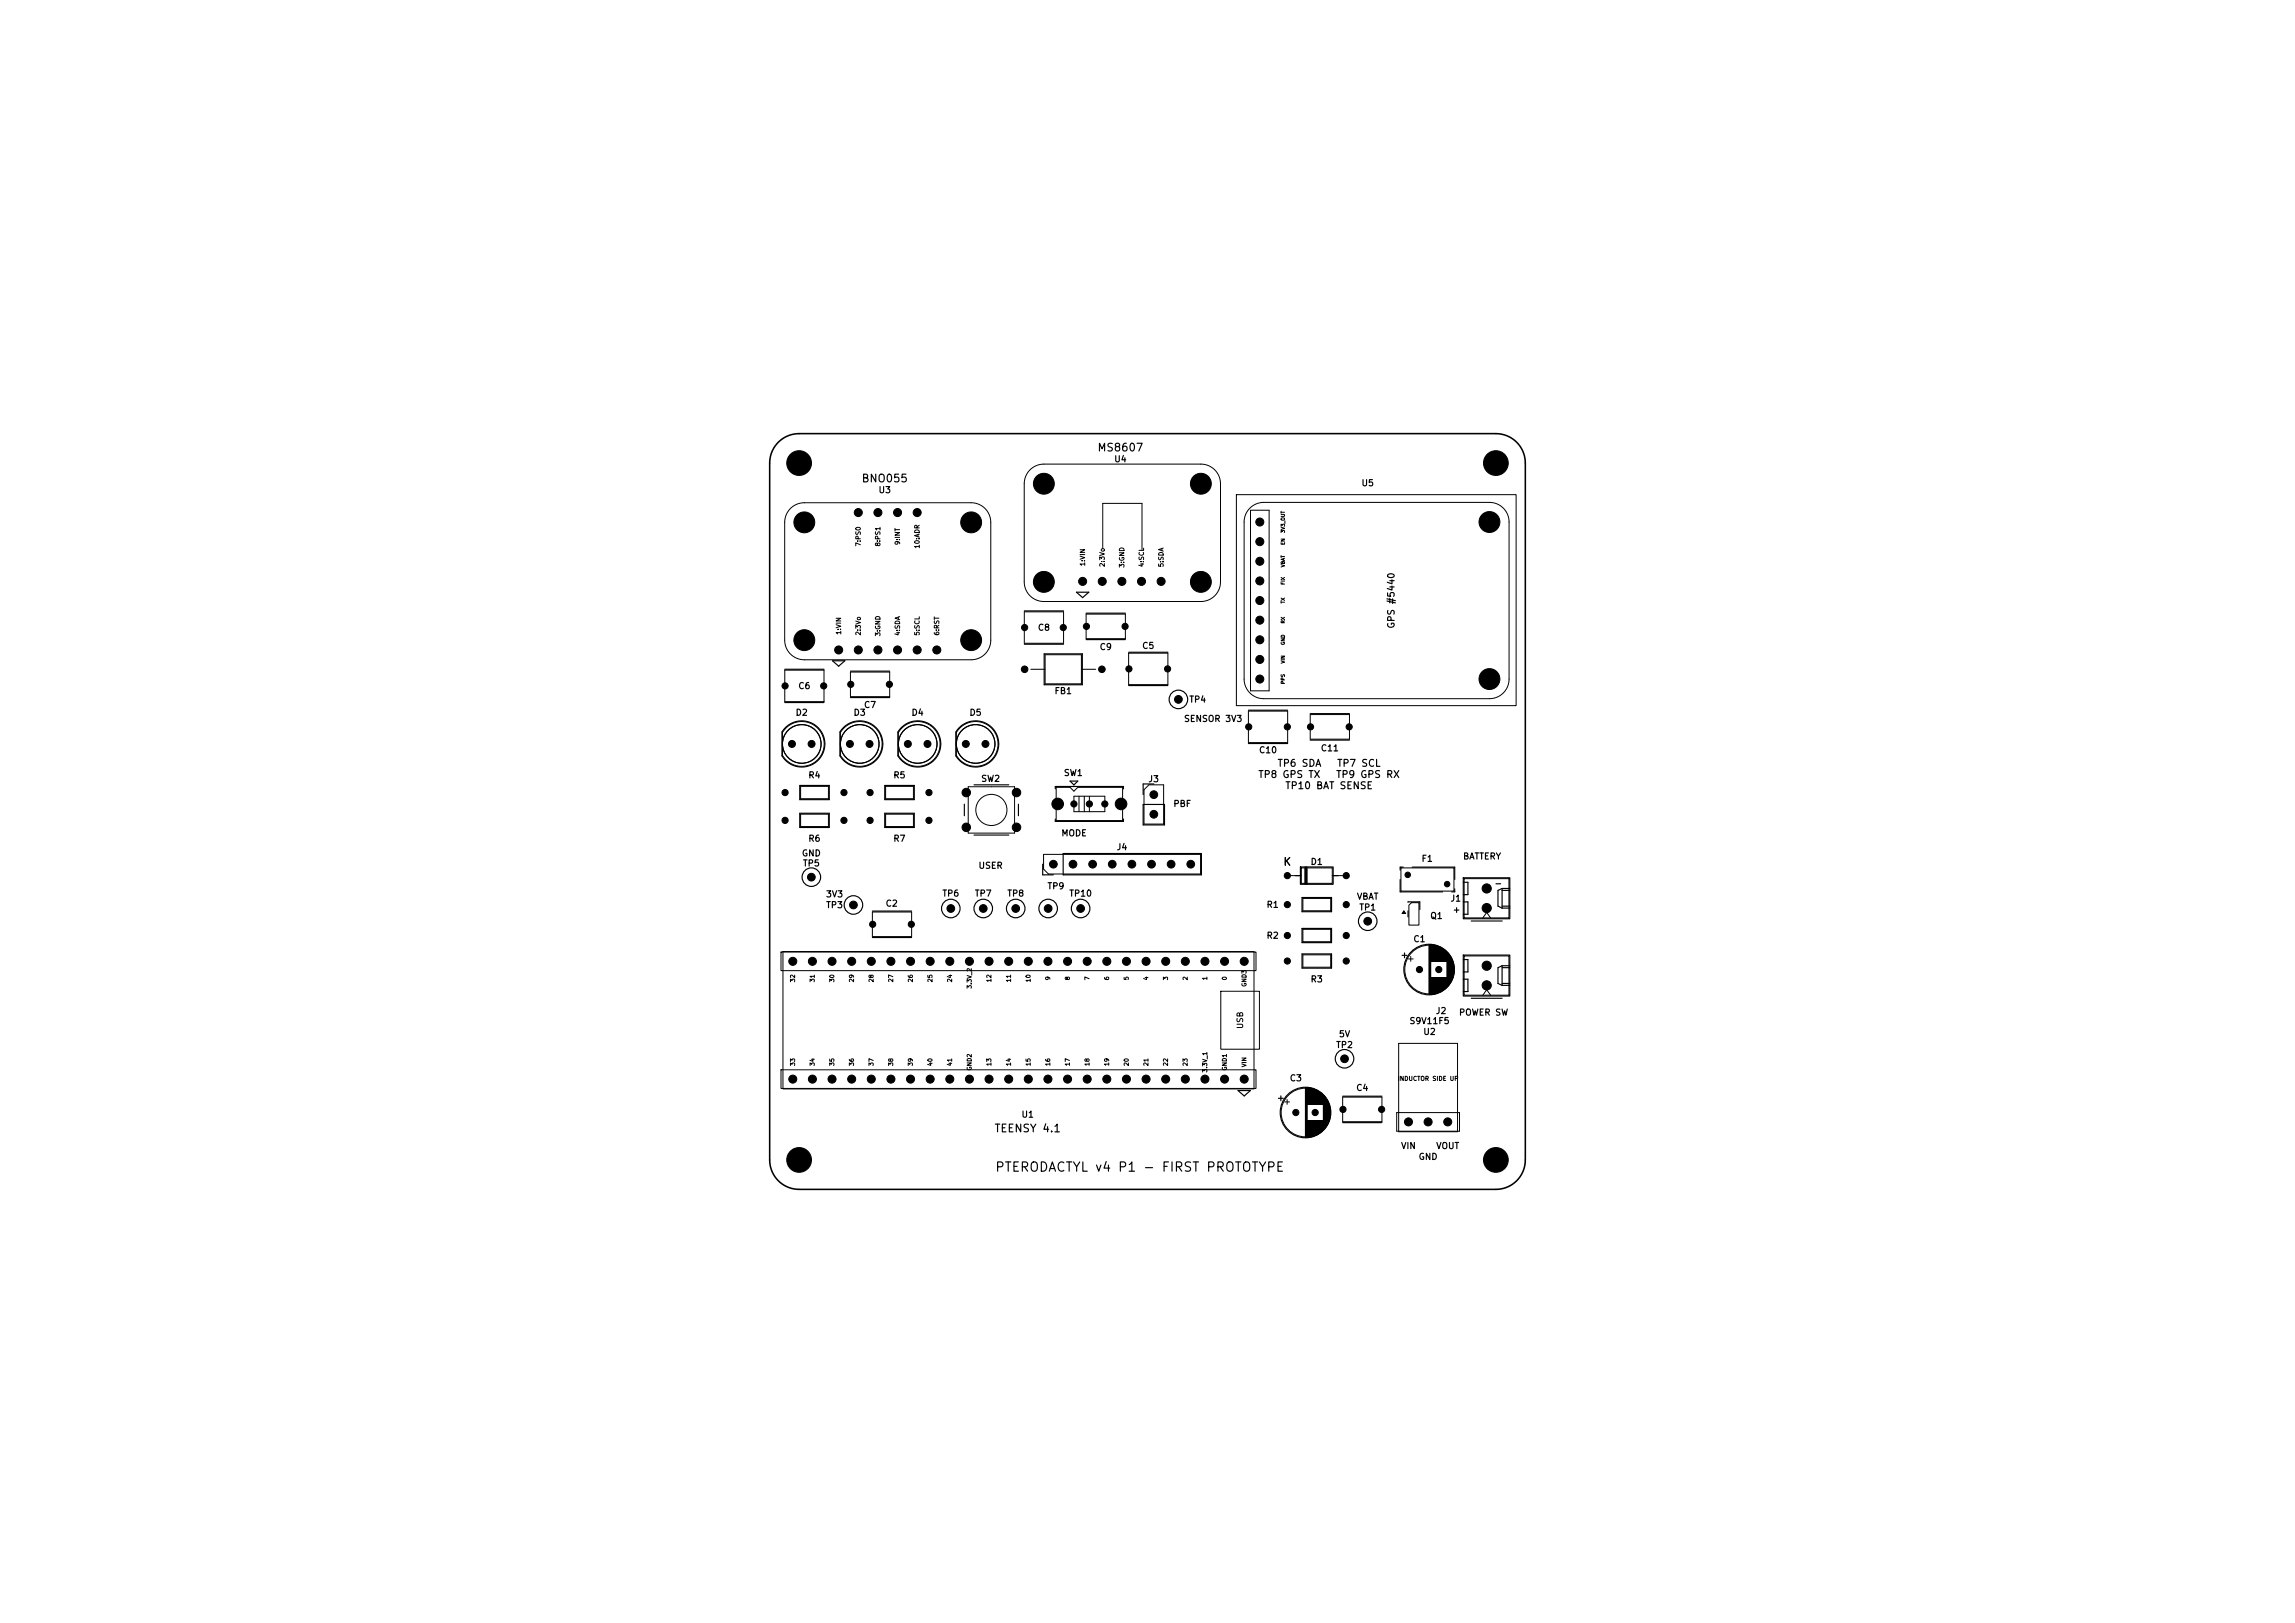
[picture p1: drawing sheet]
<svg xmlns="http://www.w3.org/2000/svg" width="297mm" height="210mm" viewBox="0 0 297 210" stroke-linecap="round" stroke-linejoin="round" font-family="sans-serif">
<defs><g id="words">
<text font-size="1.2" x="128.7" y="151.9">PTERODACTYL v4 P1 - FIRST PROTOTYPE</text>
<g font-size="1">
<text x="141.9" y="58.7">MS8607</text>
<text x="111.4" y="62.7">BNO055</text>
<text x="166" y="112.3">K</text>
<text x="128.6" y="146.8">TEENSY 4.1</text>
</g>
<g font-size=".9">
<text x="180.7" y="81.4" transform="rotate(-90 180.7 81.4)">GPS #5440</text>
<text x="162.8" y="100.9">TP8 GPS TX</text>
<text x="165.2" y="99.4">TP6 SDA</text>
<text x="172.8" y="100.9">TP9 GPS RX</text>
<text x="173" y="99.4">TP7 SCL</text>
<text x="166.3" y="102.3">TP10 BAT SENSE</text>
</g>
<g font-size=".8">
<text x="113.6" y="64">U3</text>
<text x="144.1" y="60">U4</text>
<text x="176.1" y="63.1">U5</text>
<text x="134.2" y="81.8">C8</text>
<text x="103.2" y="89.4">C6</text>
<text x="142.2" y="84.3">C9</text>
<text x="147.7" y="84.2">C5</text>
<text x="102.9" y="92.8">D2</text>
<text x="110.4" y="92.8">D3</text>
<text x="111.7" y="91.8">C7</text>
<text x="117.9" y="92.8">D4</text>
<text x="125.4" y="92.8">D5</text>
<text x="136.4" y="90">FB1</text>
<text x="153.1" y="93.6">SENSOR 3V3</text>
<text x="153.8" y="91.1">TP4</text>
<text x="104.5" y="100.9">R4</text>
<text x="115.5" y="100.9">R5</text>
<text x="126.9" y="101.4">SW2</text>
<text x="137.6" y="100.6">SW1</text>
<text x="148.5" y="101.4">J3</text>
<text x="162.9" y="97.7">C10</text>
<text x="170.9" y="97.4">C11</text>
<text x="151.8" y="104.6">PBF</text>
<text x="103.7" y="111">GND</text>
<text x="103.8" y="112.3">TP5</text>
<text x="104.5" y="109.1">R6</text>
<text x="115.5" y="109.1">R7</text>
<text x="126.6" y="112.6">USER</text>
<text x="137.3" y="108.4">MODE</text>
<text x="144.4" y="110.2">J4</text>
<text x="169.5" y="112.1">D1</text>
<text x="183.9" y="111.7">F1</text>
<text x="189.3" y="111.4">BATTERY</text>
<text x="106.8" y="116.3">3V3</text>
<text x="106.8" y="117.7">TP3</text>
<text x="114.5" y="117.5">C2</text>
<text x="121.9" y="116.2">TP6</text>
<text x="126.1" y="116.2">TP7</text>
<text x="130.3" y="116.2">TP8</text>
<text x="135.5" y="115.3">TP9</text>
<text x="138.3" y="116.2">TP10</text>
<text x="163.8" y="117.7">R1</text>
<text x="175.5" y="116.6">VBAT</text>
<text x="175.8" y="118">TP1</text>
<text x="185" y="119.1">Q1</text>
<text x="187.6" y="116.9">J1</text>
<text x="187.9" y="118.3">+</text>
<text x="193.3" y="114.9">-</text>
<text x="163.8" y="121.7">R2</text>
<text x="182.8" y="122.1">C1</text>
<text x="169.5" y="127.3">R3</text>
<text x="185.7" y="131.4">J2</text>
<text x="188.7" y="131.6">POWER SW</text>
<text x="161.1" y="133.2" transform="rotate(-90 161.1 133.2)">USB</text>
<text x="172.8" y="135.8">TP2</text>
<text x="173.2" y="134.4">5V</text>
<text x="182.3" y="132.7">S9V11F5</text>
<text x="184.1" y="134.1">U2</text>
<text x="166.8" y="140.1">C3</text>
<text x="175.4" y="141.4">C4</text>
<text x="132.1" y="144.8">U1</text>
<text x="181.2" y="148.9">VIN</text>
<text x="185.8" y="148.9">VOUT</text>
<text x="183.5" y="150.3">GND</text>
</g>
<g font-size=".6">
<text x="111.5" y="70.8" transform="rotate(-90 111.5 70.8)">7:PS0</text>
<text x="114.1" y="70.8" transform="rotate(-90 114.1 70.8)">8:PS1</text>
<text x="116.6" y="70.6" transform="rotate(-90 116.6 70.6)">9:INT</text>
<text x="119.1" y="71.1" transform="rotate(-90 119.1 71.1)">10:ADR</text>
<text x="140.6" y="73.3" transform="rotate(-90 140.6 73.3)">1:VIN</text>
<text x="143.1" y="73.4" transform="rotate(-90 143.1 73.4)">2:3Vo</text>
<text x="145.6" y="73.5" transform="rotate(-90 145.6 73.5)">3:GND</text>
<text x="148.2" y="73.4" transform="rotate(-90 148.2 73.4)">4:SCL</text>
<text x="150.7" y="73.5" transform="rotate(-90 150.7 73.5)">5:SDA</text>
<text x="109" y="82.2" transform="rotate(-90 109 82.2)">1:VIN</text>
<text x="111.5" y="82.3" transform="rotate(-90 111.5 82.3)">2:3Vo</text>
<text x="114.1" y="82.4" transform="rotate(-90 114.1 82.4)">3:GND</text>
<text x="116.6" y="82.3" transform="rotate(-90 116.6 82.3)">4:SDA</text>
<text x="119.1" y="82.3" transform="rotate(-90 119.1 82.3)">5:SCL</text>
<text x="121.7" y="82.3" transform="rotate(-90 121.7 82.3)">6:RST</text>
</g>
<g font-size=".5">
<text x="103" y="127.2" transform="rotate(-90 103 127.2)">32</text>
<text x="105.6" y="127.2" transform="rotate(-90 105.6 127.2)">31</text>
<text x="108.1" y="127.2" transform="rotate(-90 108.1 127.2)">30</text>
<text x="110.6" y="127.2" transform="rotate(-90 110.6 127.2)">29</text>
<text x="113.2" y="127.2" transform="rotate(-90 113.2 127.2)">28</text>
<text x="115.7" y="127.2" transform="rotate(-90 115.7 127.2)">27</text>
<text x="118.3" y="127.2" transform="rotate(-90 118.3 127.2)">26</text>
<text x="120.8" y="127.2" transform="rotate(-90 120.8 127.2)">25</text>
<text x="123.3" y="127.2" transform="rotate(-90 123.3 127.2)">24</text>
<text x="125.9" y="128" transform="rotate(-90 125.9 128)">3.3V_2</text>
<text x="128.4" y="127.2" transform="rotate(-90 128.4 127.2)">12</text>
<text x="131" y="127.2" transform="rotate(-90 131 127.2)">11</text>
<text x="133.5" y="127.2" transform="rotate(-90 133.5 127.2)">10</text>
<text x="136" y="126.9" transform="rotate(-90 136 126.9)">9</text>
<text x="138.6" y="126.9" transform="rotate(-90 138.6 126.9)">8</text>
<text x="141.1" y="126.9" transform="rotate(-90 141.1 126.9)">7</text>
<text x="143.7" y="126.9" transform="rotate(-90 143.7 126.9)">6</text>
<text x="146.2" y="126.9" transform="rotate(-90 146.2 126.9)">5</text>
<text x="148.7" y="126.9" transform="rotate(-90 148.7 126.9)">4</text>
<text x="151.3" y="126.9" transform="rotate(-90 151.3 126.9)">3</text>
<text x="153.8" y="126.9" transform="rotate(-90 153.8 126.9)">2</text>
<text x="156.4" y="126.9" transform="rotate(-90 156.4 126.9)">1</text>
<text x="158.9" y="126.9" transform="rotate(-90 158.9 126.9)">0</text>
<text x="161.4" y="127.7" transform="rotate(-90 161.4 127.7)">GND3</text>
<text x="103" y="138" transform="rotate(-90 103 138)">33</text>
<text x="105.6" y="138" transform="rotate(-90 105.6 138)">34</text>
<text x="108.1" y="138" transform="rotate(-90 108.1 138)">35</text>
<text x="110.6" y="138" transform="rotate(-90 110.6 138)">36</text>
<text x="113.2" y="138" transform="rotate(-90 113.2 138)">37</text>
<text x="115.7" y="138" transform="rotate(-90 115.7 138)">38</text>
<text x="118.3" y="138" transform="rotate(-90 118.3 138)">39</text>
<text x="120.8" y="138" transform="rotate(-90 120.8 138)">40</text>
<text x="123.3" y="138" transform="rotate(-90 123.3 138)">41</text>
<text x="125.9" y="138.6" transform="rotate(-90 125.9 138.6)">GND2</text>
<text x="128.4" y="138" transform="rotate(-90 128.4 138)">13</text>
<text x="131" y="138" transform="rotate(-90 131 138)">14</text>
<text x="133.5" y="138" transform="rotate(-90 133.5 138)">15</text>
<text x="136" y="138" transform="rotate(-90 136 138)">16</text>
<text x="138.6" y="138" transform="rotate(-90 138.6 138)">17</text>
<text x="141.1" y="138" transform="rotate(-90 141.1 138)">18</text>
<text x="143.7" y="138" transform="rotate(-90 143.7 138)">19</text>
<text x="146.2" y="138" transform="rotate(-90 146.2 138)">20</text>
<text x="148.7" y="138" transform="rotate(-90 148.7 138)">21</text>
<text x="151.3" y="138" transform="rotate(-90 151.3 138)">22</text>
<text x="153.8" y="138" transform="rotate(-90 153.8 138)">23</text>
<text x="156.4" y="138.8" transform="rotate(-90 156.4 138.8)">3.3V_1</text>
<text x="158.9" y="138.6" transform="rotate(-90 158.9 138.6)">GND1</text>
<text x="161.4" y="138.1" transform="rotate(-90 161.4 138.1)">VIN</text>
<text x="180.8" y="140">INDUCTOR SIDE UP</text>
</g>
<g font-size=".4">
<text x="166.4" y="70.6" transform="rotate(-90 166.4 70.6)">EN</text>
<text x="166.4" y="69" transform="rotate(-90 166.4 69)">3V3_OUT</text>
<text x="166.4" y="75.7" transform="rotate(-90 166.4 75.7)">FIX</text>
<text x="166.4" y="73.5" transform="rotate(-90 166.4 73.5)">VBAT</text>
<text x="166.4" y="83.5" transform="rotate(-90 166.4 83.5)">GND</text>
<text x="166.4" y="80.7" transform="rotate(-90 166.4 80.7)">RX</text>
<text x="166.4" y="78.1" transform="rotate(-90 166.4 78.1)">TX</text>
<text x="166.4" y="88.6" transform="rotate(-90 166.4 88.6)">PPS</text>
<text x="166.4" y="85.9" transform="rotate(-90 166.4 85.9)">VIN</text>
</g>
</g></defs>
<g fill="none" stroke="#000" stroke-width=".15">
<path d="M132.6 79h5M139.3 76.6h1.6l-.8 .7zM140.6 79.3h5M101.6 86.6h5M101.6 90.9h5M101.6 94.1a2.99 2.99 0 0 1 4.4 .2 2.99 2.99 0 0 1-.5 4.4 2.99 2.99 0 0 1-4.3-.9v-3.1zM107.7 85.5h1.6l-.8 .7zM109.1 94.1a2.99 2.99 0 0 1 4.4 .2 2.99 2.99 0 0 1-.5 4.4 2.99 2.99 0 0 1-4.3-.9v-3.1zM110.1 86.8h5M110.1 90.3h5M116.6 94.1a2.99 2.99 0 0 1 4.4 .2 2.99 2.99 0 0 1-.5 4.4 2.99 2.99 0 0 1-4.3-.9v-3.1zM124.1 94.1a2.99 2.99 0 0 1 4.4 .2 2.99 2.99 0 0 1-.5 4.4 2.99 2.99 0 0 1-4.3-.9v-3.1z"/>
<path d="M132.6 83.4h5M135.1 84.6h5v4h-5zM140.6 82.8h5M146.1 84.4h5M146.1 88.7h5M161.6 91.9h5M161.6 96.2h5M169.6 92.3h5M169.6 95.8h5M103.5 101.6h3.8v1.9h-3.8zM103.5 105.2h3.8v1.9h-3.8zM112.9 117.9h5.1"/>
<path d="M114.5 101.6h3.8v1.9h-3.8zM114.5 105.2h3.8v1.9h-3.8zM124.8 104.1v1.5M126 108.1h4.5M126 101.6h4.5M131.8 104.1v1.5M134.9 111.8v1.4h1.4M136.6 102.1v-.3h8.8v.3M136.6 106v.3h8.8v-.3M137.6 110.4h17.9v2.8h-17.9zM138.5 101.1h1l-.5 .5zM147.9 104.1h2.8v2.6h-2.8z"/>
<path d="M149.3 101.4h-1.4v1.4M167.6 113.3h.7M168.3 112.2h4.2v2.2h-4.2zM168.5 116.1h3.8v1.9h-3.8zM168.9 112.2v2.2M169 112.2v2.2M169.1 112.2v2.2M172.5 113.3h.7M181.2 113.8v1.6h5.5M181.6 112.2h-.4v.4M182.2 116.7h1.5v1M182.2 117.9v.7"/>
<path d="M182.8 112.2h5.5v1.6M188.3 115v.4h-.4M189.4 113.6h6v5.3h-6zM189.4 114.2h.6v1.6h-.6M189.4 116.7h.6v1.6h-.6M190.4 119.2h4M194.4 115l-.5 .2v2.1l.5 .2M194.4 115h1M194.4 115v2.5M194.4 115.2h1M194.4 117.3h1M194.4 117.5h1"/>
<path d="M112.9 121.3h5.1M168.5 120.1h3.8v1.9h-3.8zM168.5 123.4h3.8v1.9h-3.8zM181.4 123.6h.7M181.8 123.3v.6M184.9 122.2v6.5M185 122.2v6.5M185.1 122.2v6.5M185.2 122.2v2.2M185.2 126.5v2.2M185.3 122.2v2.2M185.3 126.5v2.2"/>
<path d="M185.4 122.3v2.1M185.4 126.5v2.2M185.4 126.5v2.1M185.5 122.3v2.1M185.5 126.5v2.1M185.6 122.3v2.1M185.6 126.5v2.1M185.7 122.3v2.1M185.7 126.5v2.1M185.8 122.3v2.1M185.8 126.5v2.1M185.9 122.4v2"/>
<path d="M185.9 126.5v2.1M185.9 126.5v2M186 122.4v2M186 126.5v2M186.1 122.4v2M186.1 126.5v2M186.1 122.5v1.9M186.2 122.5v1.9M186.2 126.5v1.9M186.3 122.5v1.9M186.3 126.5v1.9M186.4 122.6v1.8"/>
<path d="M186.4 126.5v1.9M186.4 126.5v1.8M186.5 122.6v1.8M186.5 126.5v1.8M186.6 122.7v1.7M186.6 126.5v1.7M186.7 122.7v1.7M186.7 126.5v1.7M186.7 122.8v1.6M186.7 126.5v1.6M186.8 122.8v1.6M186.8 126.5v1.6"/>
<path d="M186.9 122.8v1.6M186.9 126.5v1.6M186.9 122.9v1.5M186.9 126.5v1.5M187 122.9v1.5M187 126.5v1.5M187 123v1.4M187 126.5v1.4M187.1 123v1.4M187.1 126.5v1.4M187.1 123.1v1.3M187.1 126.5v1.3"/>
<path d="M187.2 123.1v1.3M187.2 126.5v1.3M187.2 123.2v1.2M187.3 123.2v4.5M187.3 123.3v4.3M187.4 123.3v4.3M187.4 123.4v4.1M187.5 123.4v4.1M187.5 123.5v3.9M187.6 123.6v3.7M187.7 123.7v3.5M187.7 123.8v3.3"/>
<path d="M187.8 123.9v3.1M187.9 124v2.9M187.9 124.1v2.7M187.9 124.2v2.5M188 124.3v2.3M188 124.4v2.1M188.1 124.5v1.9M188.1 124.7v1.6M188.1 124.8v1.3M188.2 125.1v.8M189.4 123.6h6v5.3h-6zM189.4 124.2h.6v1.6h-.6"/>
<path d="M189.4 126.7h.6v1.6h-.6M190.4 129.2h4M194.4 125l-.5 .2v2.1l.5 .2M194.4 125v2.5M194.4 125h1M194.4 125.2h1M194.4 127.3h1M194.4 127.5h1M160.2 141.1h1.6l-.8 .7zM165.4 142.1h.7M165.8 141.8v.6M168.9 140.7v6.5"/>
<path d="M169 140.7v6.5M169.1 140.7v6.5M169.2 140.7v2.2M169.2 145v2.2M169.3 140.7v2.2M169.3 145v2.2M169.4 140.8v2.1M169.4 145v2.2M169.4 145v2.1M169.5 140.8v2.1M169.5 145v2.1M169.6 140.8v2.1"/>
<path d="M169.6 145v2.1M169.7 140.8v2.1M169.7 145v2.1M169.8 140.8v2.1M169.8 145v2.1M169.9 140.9v2M169.9 145v2.1M169.9 145v2M170 140.9v2M170 145v2M170.1 140.9v2M170.1 145v2"/>
<path d="M170.1 141v1.9M170.2 141v1.9M170.2 145v1.9M170.3 141v1.9M170.3 145v1.9M170.4 141.1v1.8M170.4 145v1.9M170.4 145v1.8M170.5 141.1v1.8M170.5 145v1.8M170.6 141.2v1.7M170.6 145v1.7"/>
<path d="M170.7 141.2v1.7M170.7 145v1.7M170.7 141.3v1.6M170.7 145v1.6M170.8 141.3v1.6M170.8 145v1.6M170.9 141.3v1.6M170.9 145v1.6M170.9 141.4v1.5M170.9 145v1.5M171 141.4v1.5M171 145v1.5"/>
<path d="M171 141.5v1.4M171 145v1.4M171.1 141.5v1.4M171.1 145v1.4M171.1 141.6v1.3M171.1 145v1.3M171.2 141.6v1.3M171.2 145v1.3M171.2 141.7v1.2M171.3 141.7v4.5M171.3 141.8v4.3M171.4 141.8v4.3"/>
<path d="M171.4 141.9v4.1M171.5 141.9v4.1M171.5 142v3.9M171.6 142.1v3.7M171.7 142.2v3.5M171.7 142.3v3.3M171.8 142.4v3.1M171.9 142.5v2.9M171.9 142.6v2.7M171.9 142.7v2.5M172 142.8v2.3M172 142.9v2.1"/>
<path d="M172.1 143v1.9M172.1 143.2v1.6M172.1 143.3v1.3M172.2 143.6v.8M173.8 141.8h5M173.8 145.3h5"/>
<circle cx="103.8" cy="96.3" r="2.5"/>
<circle cx="111.3" cy="96.3" r="2.5"/>
<circle cx="118.8" cy="96.3" r="2.5"/>
<circle cx="126.3" cy="96.3" r="2.5"/>
<circle cx="152.5" cy="90.5" r="1.2"/>
<circle cx="105" cy="113.5" r="1.2"/>
<circle cx="110.4" cy="117.1" r="1.2"/>
<circle cx="123" cy="117.6" r="1.2"/>
<circle cx="127.2" cy="117.6" r="1.2"/>
<circle cx="131.4" cy="117.6" r="1.2"/>
<circle cx="135.6" cy="117.6" r="1.2"/>
<circle cx="139.8" cy="117.6" r="1.2"/>
<circle cx="177" cy="119.2" r="1.2"/>
<circle cx="174" cy="137" r="1.2"/>
<circle cx="184.9" cy="125.5" r="3.3"/>
<circle cx="168.9" cy="144" r="3.3"/>
</g>
<g fill="none" stroke="#000" stroke-width=".13">
<path d="M102.3 65.8a2.54 2.54 0 0 1 1.8-.7h21.6a2.54 2.54 0 0 1 2.5 2.5v15.2a2.54 2.54 0 0 1-2.5 2.6h-21.6a2.54 2.54 0 0 1-2.6-2.6v-15.2a2.54 2.54 0 0 1 .8-1.8zM132.6 79.2h5v4h-5zM133.3 60.8a2.54 2.54 0 0 1 1.8-.7h20.3a2.54 2.54 0 0 1 2.5 2.5v12.7a2.54 2.54 0 0 1-2.5 2.5h-20.3a2.54 2.54 0 0 1-2.6-2.5v-12.7a2.54 2.54 0 0 1 .8-1.8zM140.6 79.5h5v3.1h-5zM142.7 71v-5.9h5.1v6M160 64h36.2v27.3h-36.2zM161.7 65.8a2.54 2.54 0 0 1 1.8-.8h29.3a2.54 2.54 0 0 1 2.5 2.5v20.4a2.54 2.54 0 0 1-2.5 2.5h-29.3a2.54 2.54 0 0 1-2.5-2.5v-20.4a2.54 2.54 0 0 1 .7-1.7zM161.8 66h2.4v23.4h-2.4zM101.6 86.7h5v4.1h-5zM101.7 94.2a2.9 2.9 0 0 1 4.3 .2 2.9 2.9 0 0 1-.6 4.2 2.9 2.9 0 0 1-4.1-.9v-2.9zM109.2 94.2a2.9 2.9 0 0 1 4.3 .2 2.9 2.9 0 0 1-.6 4.2 2.9 2.9 0 0 1-4.1-.9v-2.9zM110.1 87h5v3.1h-5z"/>
<path d="M116.7 94.2a2.9 2.9 0 0 1 4.3 .2 2.9 2.9 0 0 1-.6 4.2 2.9 2.9 0 0 1-4.1-.9v-2.9zM124.2 94.2a2.9 2.9 0 0 1 4.3 .2 2.9 2.9 0 0 1-.6 4.2 2.9 2.9 0 0 1-4.1-.9v-2.9zM133.4 86.6h1.8M135.2 84.7h4.7v3.8h-4.7zM139.9 86.6h1.9M146.1 84.5h5v4.1h-5zM161.6 92h5v4.1h-5zM169.6 92.5h5v3.1h-5zM103.6 101.8h3.6v1.6h-3.6zM103.6 105.4h3.6v1.6h-3.6zM112.9 118h5.1v3.2h-5.1zM114.6 101.8h3.6v1.6h-3.6z"/>
<path d="M114.6 105.4h3.6v1.6h-3.6zM125.3 101.8h6v6h-6zM135 110.6h20.4v2.5h-19.7l-.7-.6zM136.7 101.9h1.8l.5 .5 .5-.5h5.8v4.3h-8.6zM139 103h4v2h-4zM139.6 103v2M140.3 103v2M141 103v2M148 102.2l.7-.6h1.9v5h-2.6zM166.6 113.3h1.8M168.4 112.3h4v2h-4zM168.6 116.3h3.6v1.6h-3.6z"/>
<path d="M168.9 112.3v2M169 112.3v2M169.1 112.3v2M172.4 113.3h1.8M181.3 112.3h6.9v3h-6.9zM181.7 117.9l.2 .3h-.5zM182.7 116.8h.9v2.9h-1.3v-2.6zM189.5 113.7h5.8v5.1h-5.8zM191.9 118.8l.5-.7 .5 .7M101.1 123.2h61.4v2.4h-61.4zM101.1 138.4h61.4v2.4h-61.4zM101.3 123.1h61v17.8h-61z"/>
<path d="M158 128.3h5v7.5h-5zM168.6 120.3h3.6v1.6h-3.6zM168.6 123.6h3.6v1.6h-3.6zM181 135h7.6v11.4h-7.6zM182.3 124.1h.6M182.6 123.8v.6M189.5 123.7h5.8v5.1h-5.8zM191.9 128.8l.5-.7 .5 .7M166.3 142.6h.6M166.6 142.3v.6M173.8 142h5v3.1h-5zM180.7 144h8.2v2.4h-8.2z"/>
<circle cx="103.8" cy="96.3" r="2.5"/>
<circle cx="111.3" cy="96.3" r="2.5"/>
<circle cx="118.8" cy="96.3" r="2.5"/>
<circle cx="126.3" cy="96.3" r="2.5"/>
<circle cx="128.3" cy="104.8" r="2.02"/>
<circle cx="184.9" cy="125.5" r="3.1"/>
<circle cx="168.9" cy="144" r="3.2"/>
</g>
<path d="M181.7 117.9l.2 .3h-.5z" fill="#000"/>
<path d="M100.7 57.2a3.8 3.8 0 0 1 2.7-1.1h90.2a3.8 3.8 0 0 1 3.8 3.8v90.2a3.8 3.8 0 0 1-3.8 3.8h-90.2a3.8 3.8 0 0 1-3.8-3.8v-90.2a3.8 3.8 0 0 1 1.1-2.7z" fill="none" stroke="#000" stroke-width=".2"/>
<g fill="#000" stroke="#000" stroke-width=".13">
<circle cx="103.4" cy="59.9" r="1.6"/>
<circle cx="193.6" cy="59.9" r="1.6"/>
<circle cx="104.1" cy="67.6" r="1.35"/>
<circle cx="111.1" cy="66.3" r=".52"/>
<circle cx="113.6" cy="66.3" r=".52"/>
<circle cx="116.2" cy="66.3" r=".52"/>
<circle cx="118.7" cy="66.3" r=".52"/>
<circle cx="125.7" cy="67.6" r="1.35"/>
<circle cx="135.1" cy="62.6" r="1.35"/>
<circle cx="135.1" cy="75.3" r="1.35"/>
<circle cx="140.1" cy="75.2" r=".52"/>
<circle cx="142.6" cy="75.2" r=".52"/>
<circle cx="145.2" cy="75.2" r=".52"/>
<circle cx="147.7" cy="75.2" r=".52"/>
<circle cx="150.3" cy="75.2" r=".52"/>
<circle cx="155.4" cy="75.3" r="1.35"/>
<circle cx="155.4" cy="62.6" r="1.35"/>
<circle cx="163" cy="67.5" r=".52"/>
<circle cx="163" cy="72.6" r=".52"/>
<circle cx="163" cy="75.2" r=".52"/>
<circle cx="163" cy="77.7" r=".52"/>
<circle cx="163" cy="70.1" r=".52"/>
<circle cx="192.8" cy="67.5" r="1.35"/>
<circle cx="101.6" cy="88.8" r=".4"/>
<circle cx="102.5" cy="96.3" r=".45"/>
<circle cx="104.1" cy="82.8" r="1.35"/>
<circle cx="105" cy="96.3" r=".45"/>
<circle cx="106.6" cy="88.8" r=".4"/>
<circle cx="108.5" cy="84.1" r=".52"/>
<circle cx="110" cy="96.3" r=".45"/>
<circle cx="110.1" cy="88.6" r=".4"/>
<circle cx="111.1" cy="84.1" r=".52"/>
<circle cx="112.5" cy="96.3" r=".45"/>
<circle cx="113.6" cy="84.1" r=".52"/>
<circle cx="115.1" cy="88.6" r=".4"/>
<circle cx="116.2" cy="84.1" r=".52"/>
<circle cx="117.5" cy="96.3" r=".45"/>
<circle cx="118.7" cy="84.1" r=".52"/>
<circle cx="120" cy="96.3" r=".45"/>
<circle cx="121.2" cy="84.1" r=".52"/>
<circle cx="125" cy="96.3" r=".45"/>
<circle cx="125.7" cy="82.8" r="1.35"/>
<circle cx="127.5" cy="96.3" r=".45"/>
<circle cx="132.6" cy="86.6" r=".42"/>
<circle cx="132.6" cy="81.2" r=".4"/>
<circle cx="137.6" cy="81.2" r=".4"/>
<circle cx="140.6" cy="81.1" r=".4"/>
<circle cx="142.6" cy="86.6" r=".42"/>
<circle cx="145.6" cy="81.1" r=".4"/>
<circle cx="146.1" cy="86.6" r=".4"/>
<circle cx="151.1" cy="86.6" r=".4"/>
<circle cx="152.5" cy="90.5" r=".5"/>
<circle cx="161.6" cy="94.1" r=".4"/>
<circle cx="163" cy="80.2" r=".52"/>
<circle cx="163" cy="85.3" r=".52"/>
<circle cx="163" cy="82.8" r=".52"/>
<circle cx="163" cy="87.9" r=".52"/>
<circle cx="166.6" cy="94.1" r=".4"/>
<circle cx="169.6" cy="94.1" r=".4"/>
<circle cx="174.6" cy="94.1" r=".4"/>
<circle cx="192.8" cy="87.9" r="1.35"/>
<circle cx="101.6" cy="106.2" r=".4"/>
<circle cx="101.6" cy="102.6" r=".4"/>
<circle cx="105" cy="113.5" r=".5"/>
<circle cx="109.2" cy="106.2" r=".4"/>
<circle cx="109.2" cy="102.6" r=".4"/>
<circle cx="110.4" cy="117.1" r=".5"/>
<circle cx="112.6" cy="102.6" r=".4"/>
<circle cx="112.6" cy="106.2" r=".4"/>
<circle cx="112.9" cy="119.6" r=".4"/>
<circle cx="117.9" cy="119.6" r=".4"/>
<circle cx="120.2" cy="106.2" r=".4"/>
<circle cx="120.2" cy="102.6" r=".4"/>
<circle cx="123" cy="117.6" r=".5"/>
<circle cx="125" cy="102.6" r=".55"/>
<circle cx="125" cy="107.1" r=".55"/>
<circle cx="127.2" cy="117.6" r=".5"/>
<circle cx="131.4" cy="117.6" r=".5"/>
<circle cx="131.5" cy="102.6" r=".55"/>
<circle cx="131.5" cy="107.1" r=".55"/>
<circle cx="135.6" cy="117.6" r=".5"/>
<circle cx="136.3" cy="111.8" r=".5"/>
<circle cx="136.9" cy="104" r=".75"/>
<circle cx="138.9" cy="111.8" r=".5"/>
<circle cx="139" cy="104" r=".4"/>
<circle cx="139.8" cy="117.6" r=".5"/>
<circle cx="141" cy="104" r=".4"/>
<circle cx="141.4" cy="111.8" r=".5"/>
<circle cx="143" cy="104" r=".4"/>
<circle cx="143.9" cy="111.8" r=".5"/>
<circle cx="145.1" cy="104" r=".75"/>
<circle cx="146.5" cy="111.8" r=".5"/>
<circle cx="149" cy="111.8" r=".5"/>
<circle cx="149.3" cy="105.4" r=".5"/>
<circle cx="149.3" cy="102.8" r=".5"/>
<circle cx="151.6" cy="111.8" r=".5"/>
<circle cx="154.1" cy="111.8" r=".5"/>
<circle cx="166.6" cy="117.1" r=".4"/>
<circle cx="166.6" cy="113.3" r=".4"/>
<circle cx="174.2" cy="117.1" r=".4"/>
<circle cx="174.2" cy="113.3" r=".4"/>
<circle cx="177" cy="119.2" r=".5"/>
<circle cx="182.2" cy="113.2" r=".35"/>
<circle cx="187.3" cy="114.4" r=".36"/>
<circle cx="192.4" cy="117.5" r=".59"/>
<circle cx="192.4" cy="115" r=".59"/>
<circle cx="102.6" cy="124.4" r=".52"/>
<circle cx="102.6" cy="139.6" r=".52"/>
<circle cx="105.1" cy="124.4" r=".52"/>
<circle cx="105.1" cy="139.6" r=".52"/>
<circle cx="107.7" cy="139.6" r=".52"/>
<circle cx="107.7" cy="124.4" r=".52"/>
<circle cx="110.2" cy="139.6" r=".52"/>
<circle cx="110.2" cy="124.4" r=".52"/>
<circle cx="112.8" cy="124.4" r=".52"/>
<circle cx="112.8" cy="139.6" r=".52"/>
<circle cx="115.3" cy="124.4" r=".52"/>
<circle cx="115.3" cy="139.6" r=".52"/>
<circle cx="117.8" cy="124.4" r=".52"/>
<circle cx="117.8" cy="139.6" r=".52"/>
<circle cx="120.4" cy="124.4" r=".52"/>
<circle cx="120.4" cy="139.6" r=".52"/>
<circle cx="122.9" cy="139.6" r=".52"/>
<circle cx="122.9" cy="124.4" r=".52"/>
<circle cx="125.5" cy="139.6" r=".52"/>
<circle cx="125.5" cy="124.4" r=".52"/>
<circle cx="128" cy="124.4" r=".52"/>
<circle cx="128" cy="139.6" r=".52"/>
<circle cx="130.5" cy="139.6" r=".52"/>
<circle cx="130.5" cy="124.4" r=".52"/>
<circle cx="133.1" cy="139.6" r=".52"/>
<circle cx="133.1" cy="124.4" r=".52"/>
<circle cx="135.6" cy="139.6" r=".52"/>
<circle cx="135.6" cy="124.4" r=".52"/>
<circle cx="138.2" cy="139.6" r=".52"/>
<circle cx="138.2" cy="124.4" r=".52"/>
<circle cx="140.7" cy="124.4" r=".52"/>
<circle cx="140.7" cy="139.6" r=".52"/>
<circle cx="143.2" cy="139.6" r=".52"/>
<circle cx="143.2" cy="124.4" r=".52"/>
<circle cx="145.8" cy="139.6" r=".52"/>
<circle cx="145.8" cy="124.4" r=".52"/>
<circle cx="148.3" cy="124.4" r=".52"/>
<circle cx="148.3" cy="139.6" r=".52"/>
<circle cx="150.9" cy="139.6" r=".52"/>
<circle cx="150.9" cy="124.4" r=".52"/>
<circle cx="153.4" cy="124.4" r=".52"/>
<circle cx="153.4" cy="139.6" r=".52"/>
<circle cx="155.9" cy="139.6" r=".52"/>
<circle cx="155.9" cy="124.4" r=".52"/>
<circle cx="158.5" cy="139.6" r=".52"/>
<circle cx="158.5" cy="124.4" r=".52"/>
<circle cx="161" cy="124.4" r=".52"/>
<circle cx="161" cy="139.6" r=".52"/>
<circle cx="166.6" cy="121.1" r=".4"/>
<circle cx="166.6" cy="124.4" r=".4"/>
<circle cx="174" cy="137" r=".5"/>
<circle cx="174.2" cy="121.1" r=".4"/>
<circle cx="174.2" cy="124.4" r=".4"/>
<circle cx="183.7" cy="125.5" r=".4"/>
<circle cx="186.2" cy="125.5" r=".4"/>
<circle cx="192.4" cy="127.5" r=".59"/>
<circle cx="192.4" cy="125" r=".59"/>
<circle cx="103.4" cy="150.1" r="1.6"/>
<circle cx="167.7" cy="144" r=".4"/>
<circle cx="170.2" cy="144" r=".4"/>
<circle cx="173.8" cy="143.6" r=".4"/>
<circle cx="178.8" cy="143.6" r=".4"/>
<circle cx="182.3" cy="145.2" r=".52"/>
<circle cx="184.8" cy="145.2" r=".52"/>
<circle cx="187.4" cy="145.2" r=".52"/>
<circle cx="193.6" cy="150.1" r="1.6"/>
</g>
<use href="#words"/>
</svg>
